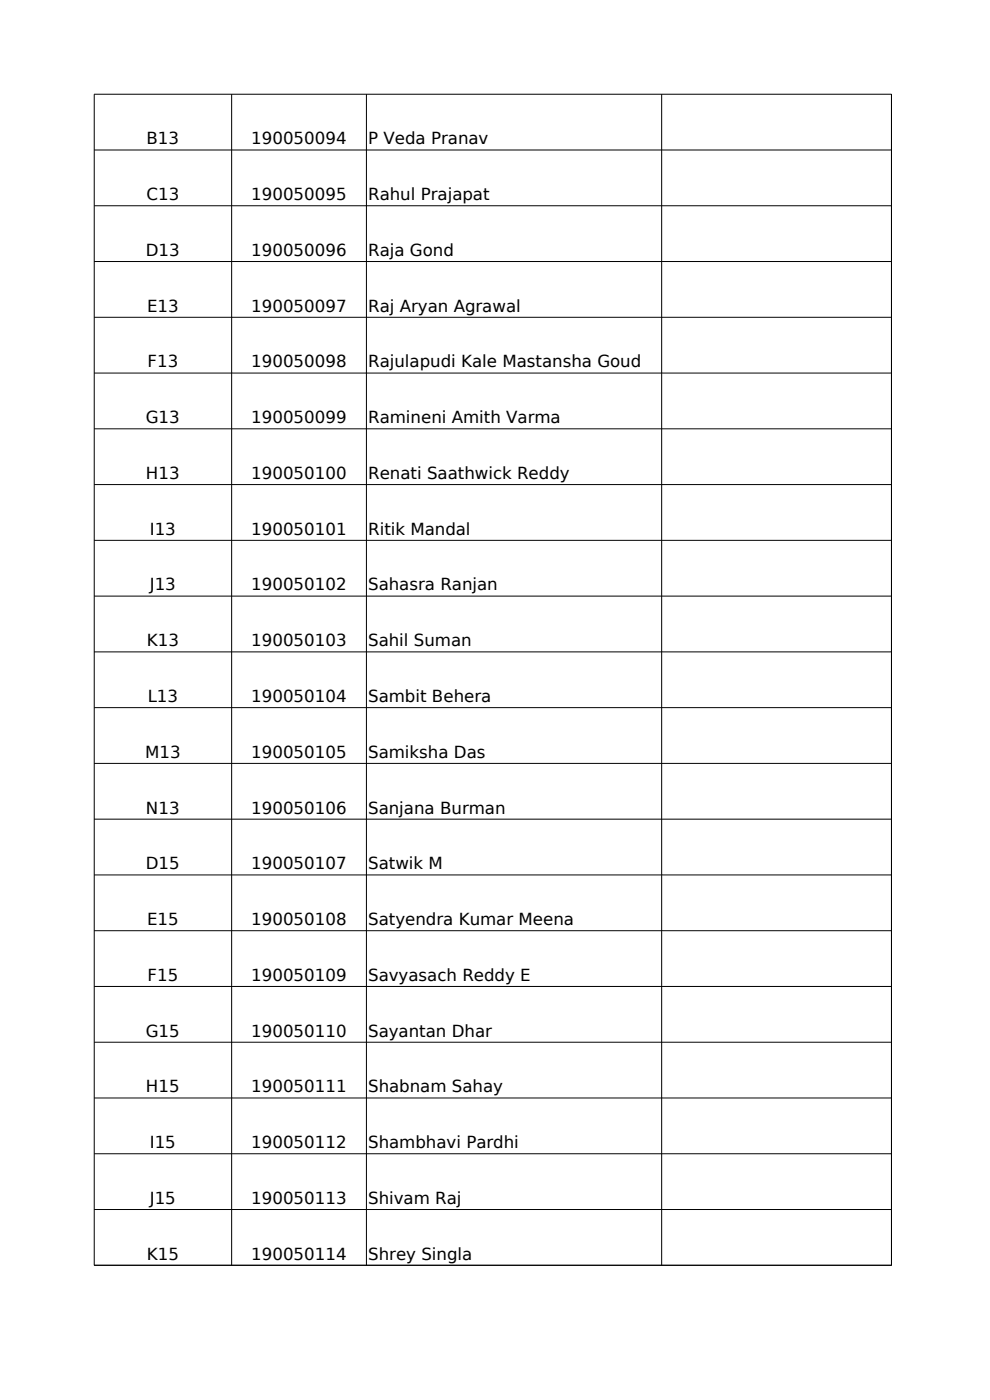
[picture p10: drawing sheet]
<svg xmlns="http://www.w3.org/2000/svg" width="210mm" height="297mm" viewBox="0 0 210 297" stroke-linecap="round" stroke-linejoin="round" font-family="sans-serif">
<defs><g id="words">
<g font-size="3.5">
<text x="31.1" y="30.6">B13</text>
<text x="53.3" y="30.6">190050094</text>
<text x="78.1" y="30.6">P Veda Pranav</text>
<text x="31.1" y="42.5">C13</text>
<text x="53.3" y="42.5">190050095</text>
<text x="78.1" y="42.5">Rahul Prajapat</text>
<text x="30.9" y="54.3">D13</text>
<text x="53.3" y="54.3">190050096</text>
<text x="78.1" y="54.3">Raja Gond</text>
<text x="31.2" y="66.1">E13</text>
<text x="53.3" y="66.1">190050097</text>
<text x="78.1" y="66.1">Raj Aryan Agrawal</text>
<text x="31.3" y="78">F13</text>
<text x="53.3" y="78">190050098</text>
<text x="78.1" y="78">Rajulapudi Kale Mastansha Goud</text>
<text x="30.9" y="89.8">G13</text>
<text x="53.3" y="89.8">190050099</text>
<text x="78.1" y="89.8">Ramineni Amith Varma</text>
<text x="31" y="101.6">H13</text>
<text x="53.3" y="101.6">190050100</text>
<text x="78.1" y="101.6">Renati Saathwick Reddy</text>
<text x="31.8" y="113.5">I13</text>
<text x="53.3" y="113.5">190050101</text>
<text x="78.1" y="113.5">Ritik Mandal</text>
<text x="31.8" y="125.3">J13</text>
<text x="53.3" y="125.3">190050102</text>
<text x="78.1" y="125.3">Sahasra Ranjan</text>
<text x="31.1" y="137.1">K13</text>
<text x="53.3" y="137.1">190050103</text>
<text x="78.1" y="137.1">Sahil Suman</text>
<text x="31.3" y="148.9">L13</text>
<text x="53.3" y="148.9">190050104</text>
<text x="78.1" y="148.9">Sambit Behera</text>
<text x="30.8" y="160.8">M13</text>
<text x="53.3" y="160.8">190050105</text>
<text x="78.1" y="160.8">Samiksha Das</text>
<text x="31" y="172.6">N13</text>
<text x="53.3" y="172.6">190050106</text>
<text x="78.1" y="172.6">Sanjana Burman</text>
<text x="30.9" y="184.4">D15</text>
<text x="53.3" y="184.4">190050107</text>
<text x="78.1" y="184.4">Satwik M</text>
<text x="31.2" y="196.3">E15</text>
<text x="53.3" y="196.3">190050108</text>
<text x="78.1" y="196.3">Satyendra Kumar Meena</text>
<text x="31.3" y="208.1">F15</text>
<text x="53.3" y="208.1">190050109</text>
<text x="78.1" y="208.1">Savyasach Reddy E</text>
<text x="30.9" y="219.9">G15</text>
<text x="53.3" y="219.9">190050110</text>
<text x="78.1" y="219.9">Sayantan Dhar</text>
<text x="31" y="231.7">H15</text>
<text x="53.3" y="231.7">190050111</text>
<text x="78.1" y="231.7">Shabnam Sahay</text>
<text x="31.8" y="243.6">I15</text>
<text x="53.3" y="243.6">190050112</text>
<text x="78.1" y="243.6">Shambhavi Pardhi</text>
<text x="31.8" y="255.4">J15</text>
<text x="53.3" y="255.4">190050113</text>
<text x="78.1" y="255.4">Shivam Raj</text>
<text x="31.1" y="267.2">K15</text>
<text x="53.3" y="267.2">190050114</text>
<text x="78.1" y="267.2">Shrey Singla</text>
</g>
</g></defs>
<g fill="none" stroke="#000" stroke-width=".21">
<path d="M49.1 20v248.4M77.7 20v248.4M140.4 20v248.4M20 31.8h169.1M20 43.7h169.1M20 55.5h169.1M20 67.3h169.1M20 79.1h169.1M20 91h169.1M20 102.8h169.1M20 114.6h169.1M20 126.5h169.1"/>
<path d="M20 138.3h169.1M20 150.1h169.1M20 162h169.1M20 173.8h169.1M20 185.6h169.1M20 197.4h169.1M20 209.3h169.1M20 221.1h169.1M20 232.9h169.1M20 244.8h169.1M20 256.6h169.1M20 268.4h169.1"/>
<path d="M20 268.4v-248.4h169.1v248.4"/>
</g>
<use href="#words"/>
</svg>
